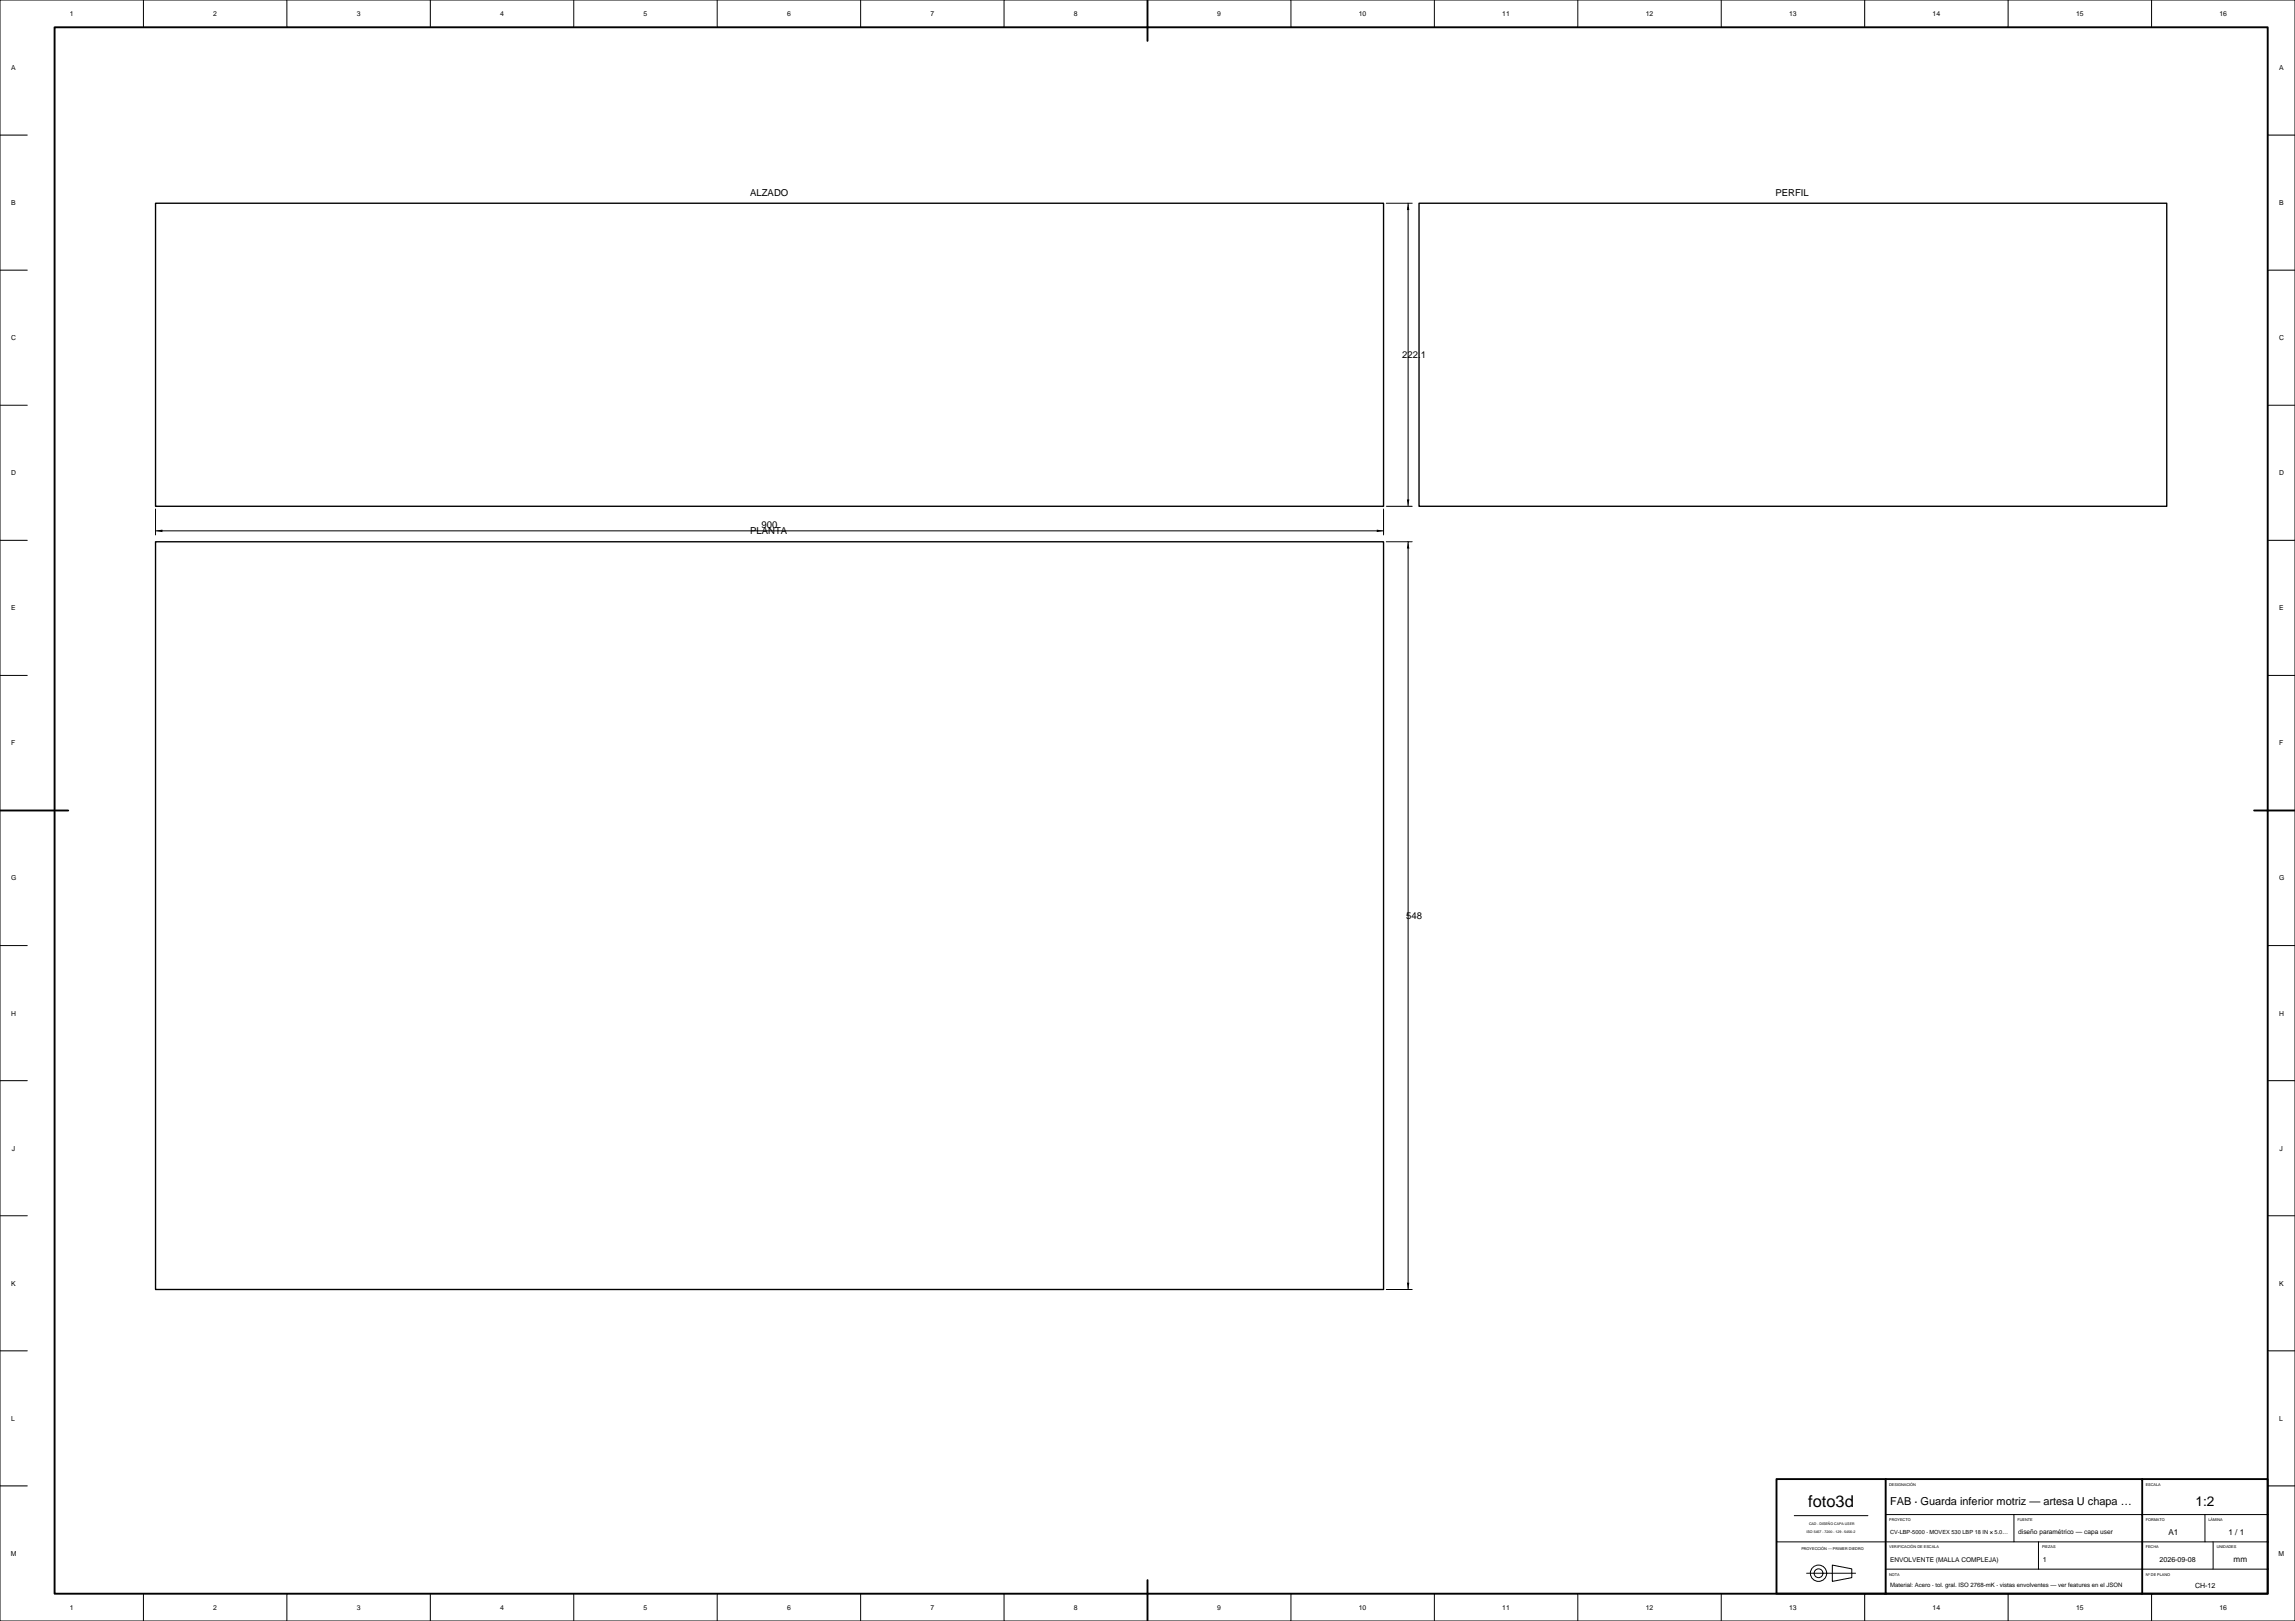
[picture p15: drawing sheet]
<svg xmlns="http://www.w3.org/2000/svg" width="841mm" height="594mm" viewBox="0 0 841 594" stroke-linecap="round" stroke-linejoin="round" font-family="sans-serif">
<defs><g id="words">
<text font-size="6" x="662.7" y="552.4">foto3d</text>
<text font-size="5" x="804.5" y="551.7">1:2</text>
<text font-size="4" x="692.6" y="551.3">FAB · Guarda inferior motriz — artesa U chapa …</text>
<g font-size="3.5">
<text x="274.9" y="71.7">ALZADO</text>
<text x="650.6" y="71.7">PERFIL</text>
<text x="513.8" y="131.3">222.1</text>
<text x="274.9" y="195.8">PLANTA</text>
<text x="279.1" y="193.6">900</text>
<text x="515.3" y="336.8">548</text>
</g>
<g font-size="3">
<text x="794.6" y="562.5">A1</text>
<text x="816.6" y="562.5">1 / 1</text>
<text x="818.5" y="572.5">mm</text>
</g>
<g font-size="2.6">
<text x="748.6" y="572.3">1</text>
<text x="791.4" y="572.3">2026-09-08</text>
<text x="804.4" y="581.8">CH-12</text>
</g>
<g font-size="2.5">
<text x="25.6" y="5.9">1</text>
<text x="78.1" y="5.9">2</text>
<text x="130.7" y="5.9">3</text>
<text x="183.3" y="5.9">4</text>
<text x="235.8" y="5.9">5</text>
<text x="288.4" y="5.9">6</text>
<text x="341" y="5.9">7</text>
<text x="393.5" y="5.9">8</text>
<text x="446.1" y="5.9">9</text>
<text x="498" y="5.9">10</text>
<text x="550.5" y="5.9">11</text>
<text x="603.1" y="5.9">12</text>
<text x="655.6" y="5.9">13</text>
<text x="708.2" y="5.9">14</text>
<text x="760.8" y="5.9">15</text>
<text x="813.3" y="5.9">16</text>
<text x="4.2" y="25.7">A</text>
<text x="835.2" y="25.7">A</text>
<text x="4.2" y="75.1">B</text>
<text x="835.2" y="75.1">B</text>
<text x="4.2" y="124.7">C</text>
<text x="835.2" y="124.7">C</text>
<text x="4.2" y="174.1">D</text>
<text x="835.2" y="174.1">D</text>
<text x="4.2" y="223.7">E</text>
<text x="835.2" y="223.7">E</text>
<text x="4.2" y="273.1">F</text>
<text x="835.2" y="273.1">F</text>
<text x="4.2" y="322.7">G</text>
<text x="835.2" y="322.7">G</text>
<text x="4.2" y="372.1">H</text>
<text x="835.2" y="372.1">H</text>
<text x="4.4" y="421.7">J</text>
<text x="835.4" y="421.7">J</text>
<text x="4.2" y="471.1">K</text>
<text x="835.2" y="471.1">K</text>
<text x="4.2" y="520.7">L</text>
<text x="835.2" y="520.7">L</text>
<text x="4" y="570.1">M</text>
<text x="835" y="570.1">M</text>
<text x="25.6" y="589.9">1</text>
<text x="78.1" y="589.9">2</text>
<text x="130.7" y="589.9">3</text>
<text x="183.3" y="589.9">4</text>
<text x="235.8" y="589.9">5</text>
<text x="288.4" y="589.9">6</text>
<text x="341" y="589.9">7</text>
<text x="393.5" y="589.9">8</text>
<text x="446.1" y="589.9">9</text>
<text x="498" y="589.9">10</text>
<text x="550.5" y="589.9">11</text>
<text x="603.1" y="589.9">12</text>
<text x="655.6" y="589.9">13</text>
<text x="708.2" y="589.9">14</text>
<text x="760.8" y="589.9">15</text>
<text x="813.3" y="589.9">16</text>
</g>
<g font-size="2.4">
<text x="739.6" y="562.3">diseño paramétrico — capa user</text>
<text x="692.6" y="572.3">ENVOLVENTE (MALLA COMPLEJA)</text>
</g>
<text font-size="2.2" x="692.6" y="581.7">Material: Acero · tol. gral. ISO 2768-mK · vistas envolventes — ver features en el JSON</text>
<text font-size="2.1" x="692.6" y="562.1">CV-LBP-5000 · MOVEX 530 LBP 18 IN × 5.0…</text>
<g font-size="1.4">
<text x="692.3" y="544.4">DESIGNACIÓN</text>
<text x="786.3" y="544.4">ESCALA</text>
<text x="692.3" y="557.4">PROYECTO</text>
<text x="739.3" y="557.4">FUENTE</text>
<text x="786.3" y="557.4">FORMATO</text>
<text x="809.3" y="557.4">LÁMINA</text>
<text x="660.1" y="567.9">PROYECCIÓN — PRIMER DIEDRO</text>
<text x="692.3" y="567.4">VERIFICACIÓN DE ESCALA</text>
<text x="748.3" y="567.4">PIEZAS</text>
<text x="786.3" y="567.4">FECHA</text>
<text x="812.3" y="567.4">UNIDADES</text>
<text x="692.3" y="577.4">NOTA</text>
<text x="786.3" y="577.4">Nº DE PLANO</text>
</g>
<g font-size="1.3">
<text x="662" y="561.9">ISO 5457 · 7200 · 129 · 5456-2</text>
<text x="662.9" y="558.7">CAD · DISEÑO CAPA USER</text>
</g>
</g></defs>
<path d="M57 74.5h450v111h-450zM520 74.5h274v111h-274zM57 198.5h450v274h-450z" fill="none" stroke="#000" stroke-width=".5"/>
<g fill="none" stroke="#000" stroke-width=".37">
<path d="M0 0h841v594h-841zM52.6 0v10M105.1 0v10M157.7 0v10M210.2 0v10M262.8 0v10M315.4 0v10M367.9 0v10M420.5 0v10M473.1 0v10M525.6 0v10M578.2 0v10"/>
<path d="M630.7 0v10M683.3 0v10M735.9 0v10M788.4 0v10M0 49.5h10M831 49.5h10M508 74.5h9.5M516 74.5v111M0 99h10M831 99h10M0 148.5h10M831 148.5h10"/>
<path d="M0 198h10M57 186.5v9.5M57 194.5h450M507 186.5v9.5M508 185.5h9.5M508 198.5h9.5M516 198.5v274M831 198h10M0 247.5h10M831 247.5h10M0 297h10M831 297h10"/>
<path d="M0 346.5h10M831 346.5h10M0 396h10M831 396h10M0 445.5h10M831 445.5h10M508 472.5h9.5M0 495h10M831 495h10M0 544.5h10M657.5 555.4h27M691 555h140"/>
<path d="M738 555v10M808 555v10M831 544.5h10M651 565h180M662 576.5h18M671.5 573.5l7.1 1.4v3.2l-7.1 1.4zM691 575h140M747 565v10M811 565v10M52.6 584v10M105.1 584v10M157.7 584v10"/>
<path d="M210.2 584v10M262.8 584v10M315.4 584v10M367.9 584v10M420.5 584v10M473.1 584v10M525.6 584v10M578.2 584v10M630.7 584v10M683.3 584v10M735.9 584v10M788.4 584v10"/>
<circle cx="666.4" cy="576.5" r="2.99"/>
<circle cx="666.4" cy="576.5" r="1.61"/>
</g>
<path d="M516 74.5l.4 2.5h-.9zM57 194.5l2.5-.4v.9zM504.5 194.1l2.5 .4-2.5 .5zM515.5 183h.9l-.4 2.5zM516 198.5l.4 2.5h-.9zM515.5 470h.9l-.4 2.5z" fill="#000"/>
<path d="M20 10h811v574h-811zM420.5 0v15M0 297h25M826 297h15M651 542h180v42h-180zM691 542v42M785 542v42M420.5 579v15" fill="none" stroke="#000" stroke-width=".7"/>
<use href="#words"/>
</svg>
